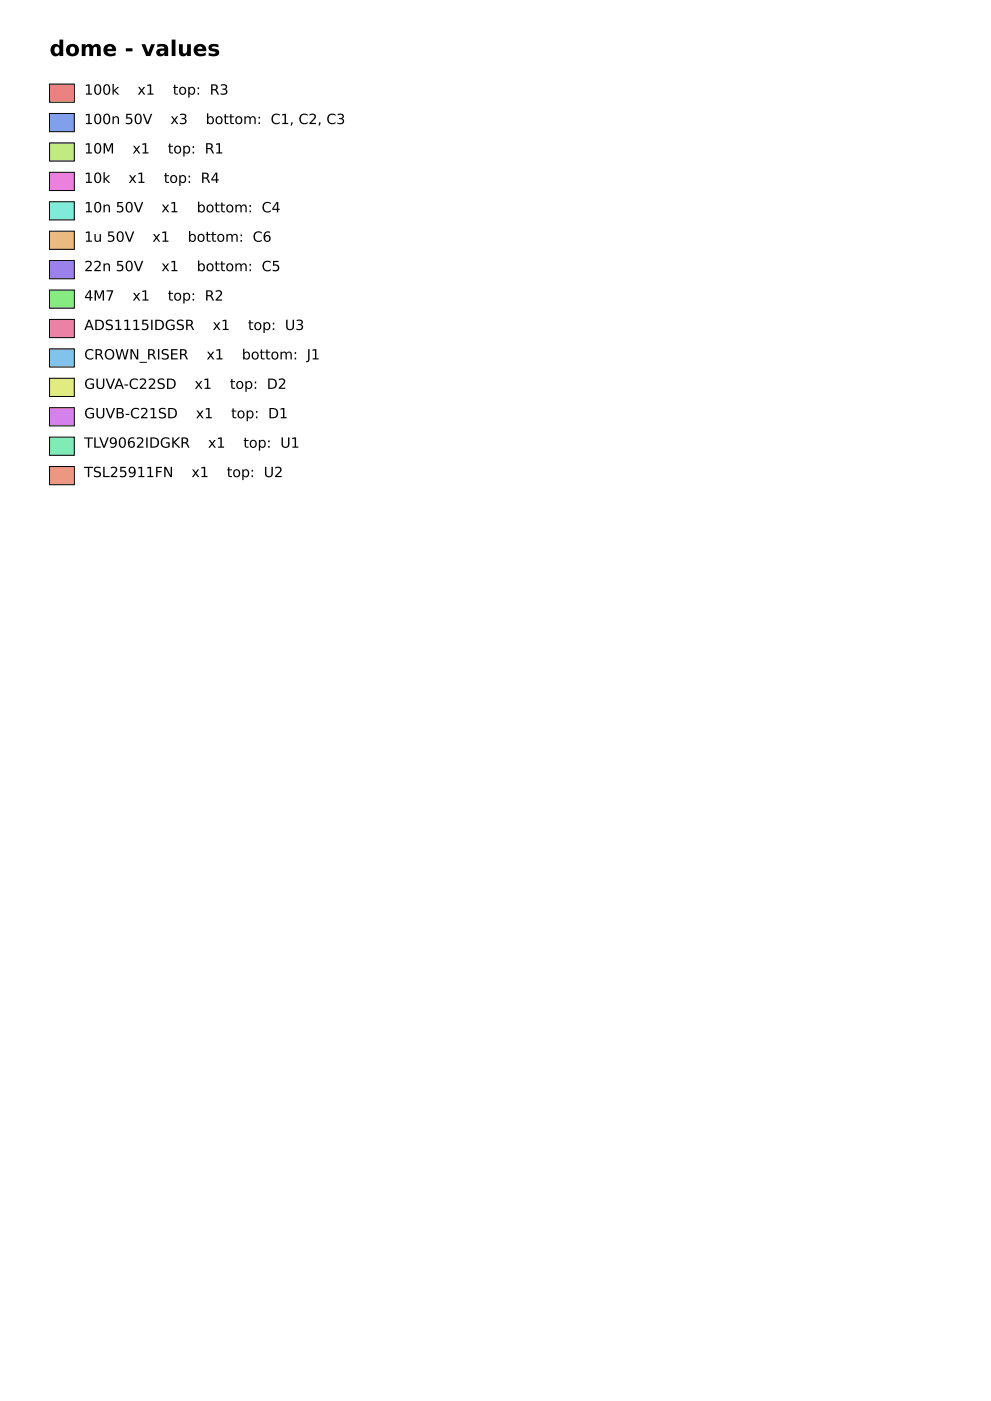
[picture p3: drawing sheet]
<svg xmlns="http://www.w3.org/2000/svg" width="210mm" height="297mm" viewBox="0 0 210 297" stroke-linecap="round" stroke-linejoin="round" font-family="sans-serif">
<defs><g id="words">
<text font-size="4.6" x="10.5" y="11.9">dome - values</text>
<g font-size="3">
<text x="17.9" y="20.1">100k</text>
<text x="29.1" y="20.1">x1</text>
<text x="36.6" y="20.1">top: R3</text>
<text x="17.9" y="26.3">100n 50V</text>
<text x="36.1" y="26.3">x3</text>
<text x="43.6" y="26.3">bottom: C1, C2, C3</text>
<text x="17.9" y="32.5">10M</text>
<text x="28.1" y="32.5">x1</text>
<text x="35.6" y="32.5">top: R1</text>
<text x="17.9" y="38.8">10k</text>
<text x="27.2" y="38.8">x1</text>
<text x="34.7" y="38.8">top: R4</text>
<text x="17.9" y="45">10n 50V</text>
<text x="34.2" y="45">x1</text>
<text x="41.7" y="45">bottom: C4</text>
<text x="17.9" y="51.2">1u 50V</text>
<text x="32.3" y="51.2">x1</text>
<text x="39.8" y="51.2">bottom: C6</text>
<text x="17.9" y="57.5">22n 50V</text>
<text x="34.2" y="57.5">x1</text>
<text x="41.7" y="57.5">bottom: C5</text>
<text x="17.9" y="63.7">4M7</text>
<text x="28.1" y="63.7">x1</text>
<text x="35.6" y="63.7">top: R2</text>
<text x="17.9" y="69.9">ADS1115IDGSR</text>
<text x="45.1" y="69.9">x1</text>
<text x="52.6" y="69.9">top: U3</text>
<text x="17.9" y="76.2">CROWN_RISER</text>
<text x="43.8" y="76.2">x1</text>
<text x="51.3" y="76.2">bottom: J1</text>
<text x="17.9" y="82.4">GUVA-C22SD</text>
<text x="41.2" y="82.4">x1</text>
<text x="48.7" y="82.4">top: D2</text>
<text x="17.9" y="88.7">GUVB-C21SD</text>
<text x="41.5" y="88.7">x1</text>
<text x="49" y="88.7">top: D1</text>
<text x="17.9" y="94.9">TLV9062IDGKR</text>
<text x="44.1" y="94.9">x1</text>
<text x="51.6" y="94.9">top: U1</text>
<text x="17.9" y="101.1">TSL25911FN</text>
<text x="40.6" y="101.1">x1</text>
<text x="48.1" y="101.1">top: U2</text>
</g>
</g></defs>
<path d="M10.5 17.8h5.3v3.9h-5.3z" fill="#eb8181" stroke="#000" stroke-width=".21"/>
<path d="M10.5 24.1h5.3v3.8h-5.3z" fill="#81a0eb" stroke="#000" stroke-width=".21"/>
<path d="M10.5 30.3h5.3v3.8h-5.3z" fill="#bfeb81" stroke="#000" stroke-width=".21"/>
<path d="M10.5 36.5h5.3v3.9h-5.3z" fill="#eb81dd" stroke="#000" stroke-width=".21"/>
<path d="M10.5 42.8h5.3v3.8h-5.3z" fill="#81ebd9" stroke="#000" stroke-width=".21"/>
<path d="M10.5 49h5.3v3.9h-5.3z" fill="#ebba81" stroke="#000" stroke-width=".21"/>
<path d="M10.5 55.2h5.3v3.9h-5.3z" fill="#9b81eb" stroke="#000" stroke-width=".21"/>
<path d="M10.5 61.5h5.3v3.8h-5.3z" fill="#86eb81" stroke="#000" stroke-width=".21"/>
<path d="M10.5 67.7h5.3v3.9h-5.3z" fill="#eb81a4" stroke="#000" stroke-width=".21"/>
<path d="M10.5 73.9h5.3v3.9h-5.3z" fill="#81c3eb" stroke="#000" stroke-width=".21"/>
<path d="M10.5 80.2h5.3v3.8h-5.3z" fill="#e2eb81" stroke="#000" stroke-width=".21"/>
<path d="M10.5 86.4h5.3v3.9h-5.3z" fill="#d481eb" stroke="#000" stroke-width=".21"/>
<path d="M10.5 92.6h5.3v3.9h-5.3z" fill="#81ebb6" stroke="#000" stroke-width=".21"/>
<path d="M10.5 98.9h5.3v3.8h-5.3z" fill="#eb9781" stroke="#000" stroke-width=".21"/>
<use href="#words"/>
</svg>
